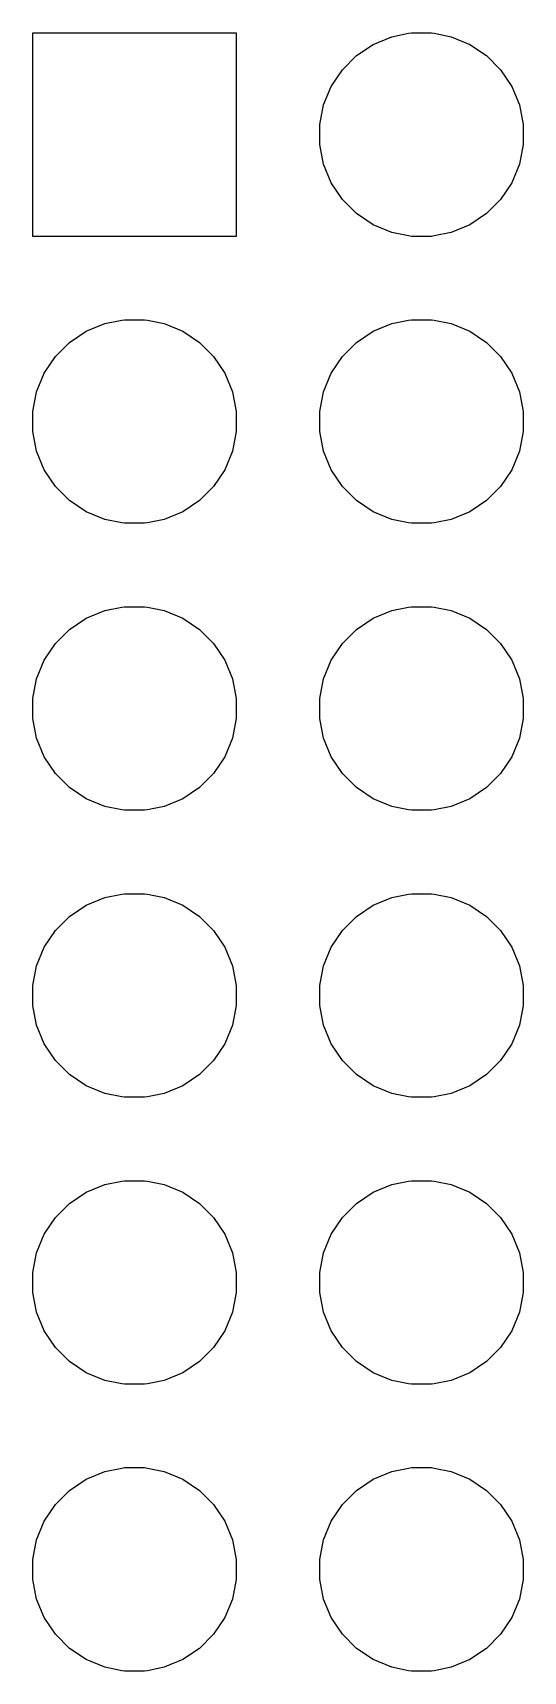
# Model space of a CAD drawing. Extents: x 4.88 to 6.44, y -3.76 to -3.16.
# Drawn here: x 6.265 to 6.435, y -3.735 to -3.165 of the extents above.
import ezdxf

# ---------------------------------------------------------------- set-up
doc = ezdxf.new("R2010")
doc.units = 0
doc.header["$MEASUREMENT"] = 0
doc.layers.add('BLACK', color=7, linetype='CONTINUOUS')

msp = doc.modelspace()

# ---------------------------------------------------------------- linework, layer by layer
at = {"layer": 'BLACK', "linetype": 'CONTINUOUS'}
for p, q in [((6.26453, -3.23547), (6.26453, -3.16453)), ((6.26453, -3.16453), (6.33547, -3.16453)), ((6.33547, -3.16453), (6.33547, -3.23547)), ((6.37739, -3.17245), (6.3832, -3.16856)), ((6.3832, -3.16856), (6.38965, -3.16589)), ((6.38965, -3.16589), (6.39553, -3.16472)), ((6.39553, -3.16472), (6.39651, -3.16453)), ((6.39651, -3.16453), (6.40349, -3.16453)), ((6.40349, -3.16453), (6.40447, -3.16472)), ((6.40447, -3.16472), (6.41035, -3.16589)), ((6.41035, -3.16589), (6.4168, -3.16856)), ((6.4168, -3.16856), (6.42261, -3.17245)), ((6.37245, -3.17739), (6.37739, -3.17245)), ((6.42261, -3.17245), (6.42755, -3.17739)), ((6.36856, -3.1832), (6.37245, -3.17739)), ((6.42755, -3.17739), (6.43144, -3.1832)), ((6.36589, -3.18965), (6.36856, -3.1832)), ((6.43144, -3.1832), (6.43411, -3.18965)), ((6.36453, -3.19651), (6.36589, -3.18965)), ((6.43411, -3.18965), (6.43547, -3.19651)), ((6.36453, -3.20349), (6.36453, -3.19651)), ((6.43547, -3.19651), (6.43547, -3.20349)), ((6.36589, -3.21035), (6.36453, -3.20349)), ((6.43547, -3.20349), (6.43411, -3.21035)), ((6.36856, -3.2168), (6.36589, -3.21035)), ((6.43411, -3.21035), (6.43144, -3.2168)), ((6.37245, -3.22261), (6.36856, -3.2168)), ((6.43144, -3.2168), (6.42755, -3.22261)), ((6.37739, -3.22755), (6.37245, -3.22261)), ((6.42755, -3.22261), (6.42261, -3.22755)), ((6.3832, -3.23144), (6.37739, -3.22755)), ((6.38965, -3.23411), (6.3832, -3.23144)), ((6.4168, -3.23144), (6.41035, -3.23411)), ((6.42261, -3.22755), (6.4168, -3.23144)), ((6.33547, -3.23547), (6.26453, -3.23547)), ((6.39553, -3.23528), (6.38965, -3.23411)), ((6.39651, -3.23547), (6.39553, -3.23528)), ((6.40349, -3.23547), (6.39651, -3.23547)), ((6.40447, -3.23528), (6.40349, -3.23547)), ((6.41035, -3.23411), (6.40447, -3.23528)), ((6.28965, -3.26589), (6.29553, -3.26472)), ((6.29553, -3.26472), (6.29651, -3.26453)), ((6.29651, -3.26453), (6.30349, -3.26453)), ((6.30349, -3.26453), (6.30447, -3.26472)), ((6.30447, -3.26472), (6.31035, -3.26589)), ((6.38965, -3.26589), (6.39553, -3.26472)), ((6.39553, -3.26472), (6.39651, -3.26453)), ((6.39651, -3.26453), (6.40349, -3.26453)), ((6.40349, -3.26453), (6.40447, -3.26472)), ((6.40447, -3.26472), (6.41035, -3.26589)), ((6.27739, -3.27245), (6.2832, -3.26856)), ((6.2832, -3.26856), (6.28965, -3.26589)), ((6.31035, -3.26589), (6.3168, -3.26856)), ((6.3168, -3.26856), (6.32261, -3.27245)), ((6.37739, -3.27245), (6.3832, -3.26856)), ((6.3832, -3.26856), (6.38965, -3.26589)), ((6.41035, -3.26589), (6.4168, -3.26856)), ((6.4168, -3.26856), (6.42261, -3.27245)), ((6.27245, -3.27739), (6.27739, -3.27245)), ((6.32261, -3.27245), (6.32755, -3.27739)), ((6.37245, -3.27739), (6.37739, -3.27245)), ((6.42261, -3.27245), (6.42755, -3.27739)), ((6.26856, -3.2832), (6.27245, -3.27739)), ((6.32755, -3.27739), (6.33144, -3.2832)), ((6.36856, -3.2832), (6.37245, -3.27739)), ((6.42755, -3.27739), (6.43144, -3.2832)), ((6.26589, -3.28965), (6.26856, -3.2832)), ((6.33144, -3.2832), (6.33411, -3.28965)), ((6.36589, -3.28965), (6.36856, -3.2832)), ((6.43144, -3.2832), (6.43411, -3.28965)), ((6.26453, -3.29651), (6.26589, -3.28965)), ((6.33411, -3.28965), (6.33547, -3.29651)), ((6.36453, -3.29651), (6.36589, -3.28965)), ((6.43411, -3.28965), (6.43547, -3.29651)), ((6.26453, -3.30349), (6.26453, -3.29651)), ((6.33547, -3.29651), (6.33547, -3.30349)), ((6.36453, -3.30349), (6.36453, -3.29651)), ((6.43547, -3.29651), (6.43547, -3.30349)), ((6.26589, -3.31035), (6.26453, -3.30349)), ((6.33547, -3.30349), (6.33411, -3.31035)), ((6.36589, -3.31035), (6.36453, -3.30349)), ((6.43547, -3.30349), (6.43411, -3.31035)), ((6.26856, -3.3168), (6.26589, -3.31035)), ((6.33411, -3.31035), (6.33144, -3.3168)), ((6.36856, -3.3168), (6.36589, -3.31035)), ((6.43411, -3.31035), (6.43144, -3.3168)), ((6.27245, -3.32261), (6.26856, -3.3168)), ((6.33144, -3.3168), (6.32755, -3.32261)), ((6.37245, -3.32261), (6.36856, -3.3168)), ((6.43144, -3.3168), (6.42755, -3.32261)), ((6.27739, -3.32755), (6.27245, -3.32261)), ((6.32755, -3.32261), (6.32261, -3.32755)), ((6.37739, -3.32755), (6.37245, -3.32261)), ((6.42755, -3.32261), (6.42261, -3.32755)), ((6.2832, -3.33144), (6.27739, -3.32755)), ((6.32261, -3.32755), (6.3168, -3.33144)), ((6.3832, -3.33144), (6.37739, -3.32755)), ((6.42261, -3.32755), (6.4168, -3.33144)), ((6.28965, -3.33411), (6.2832, -3.33144)), ((6.29553, -3.33528), (6.28965, -3.33411)), ((6.31035, -3.33411), (6.30447, -3.33528)), ((6.3168, -3.33144), (6.31035, -3.33411)), ((6.38965, -3.33411), (6.3832, -3.33144)), ((6.39553, -3.33528), (6.38965, -3.33411)), ((6.41035, -3.33411), (6.40447, -3.33528)), ((6.4168, -3.33144), (6.41035, -3.33411)), ((6.29651, -3.33547), (6.29553, -3.33528)), ((6.30349, -3.33547), (6.29651, -3.33547)), ((6.30447, -3.33528), (6.30349, -3.33547)), ((6.39651, -3.33547), (6.39553, -3.33528)), ((6.40349, -3.33547), (6.39651, -3.33547)), ((6.40447, -3.33528), (6.40349, -3.33547)), ((6.2832, -3.36856), (6.28965, -3.36589)), ((6.28965, -3.36589), (6.29553, -3.36472)), ((6.29553, -3.36472), (6.29651, -3.36453)), ((6.29651, -3.36453), (6.30349, -3.36453)), ((6.30349, -3.36453), (6.30447, -3.36472)), ((6.30447, -3.36472), (6.31035, -3.36589)), ((6.31035, -3.36589), (6.3168, -3.36856)), ((6.3832, -3.36856), (6.38965, -3.36589)), ((6.38965, -3.36589), (6.39553, -3.36472)), ((6.39553, -3.36472), (6.39651, -3.36453)), ((6.39651, -3.36453), (6.40349, -3.36453)), ((6.40349, -3.36453), (6.40447, -3.36472)), ((6.40447, -3.36472), (6.41035, -3.36589)), ((6.41035, -3.36589), (6.4168, -3.36856)), ((6.27245, -3.37739), (6.27739, -3.37245)), ((6.27739, -3.37245), (6.2832, -3.36856)), ((6.3168, -3.36856), (6.32261, -3.37245)), ((6.32261, -3.37245), (6.32755, -3.37739)), ((6.37245, -3.37739), (6.37739, -3.37245)), ((6.37739, -3.37245), (6.3832, -3.36856)), ((6.4168, -3.36856), (6.42261, -3.37245)), ((6.42261, -3.37245), (6.42755, -3.37739)), ((6.26856, -3.3832), (6.27245, -3.37739)), ((6.32755, -3.37739), (6.33144, -3.3832)), ((6.36856, -3.3832), (6.37245, -3.37739)), ((6.42755, -3.37739), (6.43144, -3.3832)), ((6.26589, -3.38965), (6.26856, -3.3832)), ((6.33144, -3.3832), (6.33411, -3.38965)), ((6.36589, -3.38965), (6.36856, -3.3832)), ((6.43144, -3.3832), (6.43411, -3.38965)), ((6.26453, -3.39651), (6.26589, -3.38965)), ((6.33411, -3.38965), (6.33547, -3.39651)), ((6.36453, -3.39651), (6.36589, -3.38965)), ((6.43411, -3.38965), (6.43547, -3.39651)), ((6.26453, -3.40349), (6.26453, -3.39651)), ((6.33547, -3.39651), (6.33547, -3.40349)), ((6.36453, -3.40349), (6.36453, -3.39651)), ((6.43547, -3.39651), (6.43547, -3.40349)), ((6.26589, -3.41035), (6.26453, -3.40349)), ((6.33547, -3.40349), (6.33411, -3.41035)), ((6.36589, -3.41035), (6.36453, -3.40349)), ((6.43547, -3.40349), (6.43411, -3.41035)), ((6.26856, -3.4168), (6.26589, -3.41035)), ((6.33411, -3.41035), (6.33144, -3.4168)), ((6.36856, -3.4168), (6.36589, -3.41035)), ((6.43411, -3.41035), (6.43144, -3.4168)), ((6.27245, -3.42261), (6.26856, -3.4168)), ((6.33144, -3.4168), (6.32755, -3.42261)), ((6.37245, -3.42261), (6.36856, -3.4168)), ((6.43144, -3.4168), (6.42755, -3.42261)), ((6.27739, -3.42755), (6.27245, -3.42261)), ((6.32755, -3.42261), (6.32261, -3.42755)), ((6.37739, -3.42755), (6.37245, -3.42261)), ((6.42755, -3.42261), (6.42261, -3.42755)), ((6.2832, -3.43144), (6.27739, -3.42755)), ((6.32261, -3.42755), (6.3168, -3.43144)), ((6.3832, -3.43144), (6.37739, -3.42755)), ((6.42261, -3.42755), (6.4168, -3.43144)), ((6.28965, -3.43411), (6.2832, -3.43144)), ((6.29553, -3.43528), (6.28965, -3.43411)), ((6.29651, -3.43547), (6.29553, -3.43528)), ((6.30349, -3.43547), (6.29651, -3.43547)), ((6.30447, -3.43528), (6.30349, -3.43547)), ((6.31035, -3.43411), (6.30447, -3.43528)), ((6.3168, -3.43144), (6.31035, -3.43411)), ((6.38965, -3.43411), (6.3832, -3.43144)), ((6.39553, -3.43528), (6.38965, -3.43411)), ((6.39651, -3.43547), (6.39553, -3.43528)), ((6.40349, -3.43547), (6.39651, -3.43547)), ((6.40447, -3.43528), (6.40349, -3.43547)), ((6.41035, -3.43411), (6.40447, -3.43528)), ((6.4168, -3.43144), (6.41035, -3.43411)), ((6.28965, -3.46589), (6.29553, -3.46472)), ((6.29553, -3.46472), (6.29651, -3.46453)), ((6.29651, -3.46453), (6.30349, -3.46453)), ((6.30349, -3.46453), (6.30447, -3.46472)), ((6.30447, -3.46472), (6.31035, -3.46589)), ((6.38965, -3.46589), (6.39553, -3.46472)), ((6.39553, -3.46472), (6.39651, -3.46453)), ((6.39651, -3.46453), (6.40349, -3.46453)), ((6.40349, -3.46453), (6.40447, -3.46472)), ((6.40447, -3.46472), (6.41035, -3.46589)), ((6.27739, -3.47245), (6.2832, -3.46856)), ((6.2832, -3.46856), (6.28965, -3.46589)), ((6.31035, -3.46589), (6.3168, -3.46856)), ((6.3168, -3.46856), (6.32261, -3.47245)), ((6.37739, -3.47245), (6.3832, -3.46856)), ((6.3832, -3.46856), (6.38965, -3.46589)), ((6.41035, -3.46589), (6.4168, -3.46856)), ((6.4168, -3.46856), (6.42261, -3.47245)), ((6.27245, -3.47739), (6.27739, -3.47245)), ((6.32261, -3.47245), (6.32755, -3.47739)), ((6.37245, -3.47739), (6.37739, -3.47245)), ((6.42261, -3.47245), (6.42755, -3.47739)), ((6.26856, -3.4832), (6.27245, -3.47739)), ((6.32755, -3.47739), (6.33144, -3.4832)), ((6.36856, -3.4832), (6.37245, -3.47739)), ((6.42755, -3.47739), (6.43144, -3.4832)), ((6.26589, -3.48965), (6.26856, -3.4832)), ((6.33144, -3.4832), (6.33411, -3.48965)), ((6.36589, -3.48965), (6.36856, -3.4832)), ((6.43144, -3.4832), (6.43411, -3.48965)), ((6.26453, -3.49651), (6.26589, -3.48965)), ((6.33411, -3.48965), (6.33547, -3.49651)), ((6.36453, -3.49651), (6.36589, -3.48965)), ((6.43411, -3.48965), (6.43547, -3.49651)), ((6.26453, -3.50349), (6.26453, -3.49651)), ((6.33547, -3.49651), (6.33547, -3.50349)), ((6.36453, -3.50349), (6.36453, -3.49651)), ((6.43547, -3.49651), (6.43547, -3.50349)), ((6.26589, -3.51035), (6.26453, -3.50349)), ((6.33547, -3.50349), (6.33411, -3.51035)), ((6.36589, -3.51035), (6.36453, -3.50349)), ((6.43547, -3.50349), (6.43411, -3.51035)), ((6.26856, -3.5168), (6.26589, -3.51035)), ((6.33411, -3.51035), (6.33144, -3.5168)), ((6.36856, -3.5168), (6.36589, -3.51035)), ((6.43411, -3.51035), (6.43144, -3.5168)), ((6.27245, -3.52261), (6.26856, -3.5168)), ((6.33144, -3.5168), (6.32755, -3.52261)), ((6.37245, -3.52261), (6.36856, -3.5168)), ((6.43144, -3.5168), (6.42755, -3.52261)), ((6.27739, -3.52755), (6.27245, -3.52261)), ((6.32755, -3.52261), (6.32261, -3.52755)), ((6.37739, -3.52755), (6.37245, -3.52261)), ((6.42755, -3.52261), (6.42261, -3.52755)), ((6.2832, -3.53144), (6.27739, -3.52755)), ((6.32261, -3.52755), (6.3168, -3.53144)), ((6.3832, -3.53144), (6.37739, -3.52755)), ((6.42261, -3.52755), (6.4168, -3.53144)), ((6.28965, -3.53411), (6.2832, -3.53144)), ((6.29553, -3.53528), (6.28965, -3.53411)), ((6.31035, -3.53411), (6.30447, -3.53528)), ((6.3168, -3.53144), (6.31035, -3.53411)), ((6.38965, -3.53411), (6.3832, -3.53144)), ((6.39553, -3.53528), (6.38965, -3.53411)), ((6.41035, -3.53411), (6.40447, -3.53528)), ((6.4168, -3.53144), (6.41035, -3.53411)), ((6.29651, -3.53547), (6.29553, -3.53528)), ((6.30349, -3.53547), (6.29651, -3.53547)), ((6.30447, -3.53528), (6.30349, -3.53547)), ((6.39651, -3.53547), (6.39553, -3.53528)), ((6.40349, -3.53547), (6.39651, -3.53547)), ((6.40447, -3.53528), (6.40349, -3.53547)), ((6.2832, -3.56856), (6.28965, -3.56589)), ((6.28965, -3.56589), (6.29553, -3.56472)), ((6.29553, -3.56472), (6.29651, -3.56453)), ((6.29651, -3.56453), (6.30349, -3.56453)), ((6.30349, -3.56453), (6.30447, -3.56472)), ((6.30447, -3.56472), (6.31035, -3.56589)), ((6.31035, -3.56589), (6.3168, -3.56856)), ((6.3832, -3.56856), (6.38965, -3.56589)), ((6.38965, -3.56589), (6.39553, -3.56472)), ((6.39553, -3.56472), (6.39651, -3.56453)), ((6.39651, -3.56453), (6.40349, -3.56453)), ((6.40349, -3.56453), (6.40447, -3.56472)), ((6.40447, -3.56472), (6.41035, -3.56589)), ((6.41035, -3.56589), (6.4168, -3.56856)), ((6.27245, -3.57739), (6.27739, -3.57245)), ((6.27739, -3.57245), (6.2832, -3.56856)), ((6.3168, -3.56856), (6.32261, -3.57245)), ((6.32261, -3.57245), (6.32755, -3.57739)), ((6.37245, -3.57739), (6.37739, -3.57245)), ((6.37739, -3.57245), (6.3832, -3.56856)), ((6.4168, -3.56856), (6.42261, -3.57245)), ((6.42261, -3.57245), (6.42755, -3.57739)), ((6.26856, -3.5832), (6.27245, -3.57739)), ((6.32755, -3.57739), (6.33144, -3.5832)), ((6.36856, -3.5832), (6.37245, -3.57739)), ((6.42755, -3.57739), (6.43144, -3.5832)), ((6.26589, -3.58965), (6.26856, -3.5832)), ((6.33144, -3.5832), (6.33411, -3.58965)), ((6.36589, -3.58965), (6.36856, -3.5832)), ((6.43144, -3.5832), (6.43411, -3.58965)), ((6.26453, -3.59651), (6.26589, -3.58965)), ((6.33411, -3.58965), (6.33547, -3.59651)), ((6.36453, -3.59651), (6.36589, -3.58965)), ((6.43411, -3.58965), (6.43547, -3.59651)), ((6.26453, -3.60349), (6.26453, -3.59651)), ((6.33547, -3.59651), (6.33547, -3.60349)), ((6.36453, -3.60349), (6.36453, -3.59651)), ((6.43547, -3.59651), (6.43547, -3.60349)), ((6.26589, -3.61035), (6.26453, -3.60349)), ((6.33547, -3.60349), (6.33411, -3.61035)), ((6.36589, -3.61035), (6.36453, -3.60349)), ((6.43547, -3.60349), (6.43411, -3.61035)), ((6.26856, -3.6168), (6.26589, -3.61035)), ((6.33411, -3.61035), (6.33144, -3.6168)), ((6.36856, -3.6168), (6.36589, -3.61035)), ((6.43411, -3.61035), (6.43144, -3.6168)), ((6.27245, -3.62261), (6.26856, -3.6168)), ((6.33144, -3.6168), (6.32755, -3.62261)), ((6.37245, -3.62261), (6.36856, -3.6168)), ((6.43144, -3.6168), (6.42755, -3.62261)), ((6.27739, -3.62755), (6.27245, -3.62261)), ((6.32755, -3.62261), (6.32261, -3.62755)), ((6.37739, -3.62755), (6.37245, -3.62261)), ((6.42755, -3.62261), (6.42261, -3.62755)), ((6.2832, -3.63144), (6.27739, -3.62755)), ((6.32261, -3.62755), (6.3168, -3.63144)), ((6.3832, -3.63144), (6.37739, -3.62755)), ((6.42261, -3.62755), (6.4168, -3.63144)), ((6.28965, -3.63411), (6.2832, -3.63144)), ((6.29553, -3.63528), (6.28965, -3.63411)), ((6.29651, -3.63547), (6.29553, -3.63528)), ((6.30349, -3.63547), (6.29651, -3.63547)), ((6.30447, -3.63528), (6.30349, -3.63547)), ((6.31035, -3.63411), (6.30447, -3.63528)), ((6.3168, -3.63144), (6.31035, -3.63411)), ((6.38965, -3.63411), (6.3832, -3.63144)), ((6.39553, -3.63528), (6.38965, -3.63411)), ((6.39651, -3.63547), (6.39553, -3.63528)), ((6.40349, -3.63547), (6.39651, -3.63547)), ((6.40447, -3.63528), (6.40349, -3.63547)), ((6.41035, -3.63411), (6.40447, -3.63528)), ((6.4168, -3.63144), (6.41035, -3.63411)), ((6.28965, -3.66589), (6.29553, -3.66472)), ((6.29553, -3.66472), (6.29651, -3.66453)), ((6.29651, -3.66453), (6.30349, -3.66453)), ((6.30349, -3.66453), (6.30447, -3.66472)), ((6.30447, -3.66472), (6.31035, -3.66589)), ((6.38965, -3.66589), (6.39553, -3.66472)), ((6.39553, -3.66472), (6.39651, -3.66453)), ((6.39651, -3.66453), (6.40349, -3.66453)), ((6.40349, -3.66453), (6.40447, -3.66472)), ((6.40447, -3.66472), (6.41035, -3.66589)), ((6.27739, -3.67245), (6.2832, -3.66856)), ((6.2832, -3.66856), (6.28965, -3.66589)), ((6.31035, -3.66589), (6.3168, -3.66856)), ((6.3168, -3.66856), (6.32261, -3.67245)), ((6.37739, -3.67245), (6.3832, -3.66856)), ((6.3832, -3.66856), (6.38965, -3.66589)), ((6.41035, -3.66589), (6.4168, -3.66856)), ((6.4168, -3.66856), (6.42261, -3.67245)), ((6.27245, -3.67739), (6.27739, -3.67245)), ((6.32261, -3.67245), (6.32755, -3.67739)), ((6.37245, -3.67739), (6.37739, -3.67245)), ((6.42261, -3.67245), (6.42755, -3.67739)), ((6.26856, -3.6832), (6.27245, -3.67739)), ((6.32755, -3.67739), (6.33144, -3.6832)), ((6.36856, -3.6832), (6.37245, -3.67739)), ((6.42755, -3.67739), (6.43144, -3.6832)), ((6.26589, -3.68965), (6.26856, -3.6832)), ((6.33144, -3.6832), (6.33411, -3.68965)), ((6.36589, -3.68965), (6.36856, -3.6832)), ((6.43144, -3.6832), (6.43411, -3.68965)), ((6.26453, -3.69651), (6.26589, -3.68965)), ((6.33411, -3.68965), (6.33547, -3.69651)), ((6.36453, -3.69651), (6.36589, -3.68965)), ((6.43411, -3.68965), (6.43547, -3.69651)), ((6.26453, -3.70349), (6.26453, -3.69651)), ((6.33547, -3.69651), (6.33547, -3.70349)), ((6.36453, -3.70349), (6.36453, -3.69651)), ((6.43547, -3.69651), (6.43547, -3.70349)), ((6.26589, -3.71035), (6.26453, -3.70349)), ((6.33547, -3.70349), (6.33411, -3.71035)), ((6.36589, -3.71035), (6.36453, -3.70349)), ((6.43547, -3.70349), (6.43411, -3.71035)), ((6.26856, -3.7168), (6.26589, -3.71035)), ((6.33411, -3.71035), (6.33144, -3.7168)), ((6.36856, -3.7168), (6.36589, -3.71035)), ((6.43411, -3.71035), (6.43144, -3.7168)), ((6.27245, -3.72261), (6.26856, -3.7168)), ((6.33144, -3.7168), (6.32755, -3.72261)), ((6.37245, -3.72261), (6.36856, -3.7168)), ((6.43144, -3.7168), (6.42755, -3.72261)), ((6.27739, -3.72755), (6.27245, -3.72261)), ((6.2832, -3.73144), (6.27739, -3.72755)), ((6.32261, -3.72755), (6.3168, -3.73144)), ((6.32755, -3.72261), (6.32261, -3.72755)), ((6.37739, -3.72755), (6.37245, -3.72261)), ((6.3832, -3.73144), (6.37739, -3.72755)), ((6.42261, -3.72755), (6.4168, -3.73144)), ((6.42755, -3.72261), (6.42261, -3.72755)), ((6.28965, -3.73411), (6.2832, -3.73144)), ((6.3168, -3.73144), (6.31035, -3.73411)), ((6.38965, -3.73411), (6.3832, -3.73144)), ((6.4168, -3.73144), (6.41035, -3.73411)), ((6.29553, -3.73528), (6.28965, -3.73411)), ((6.29651, -3.73547), (6.29553, -3.73528)), ((6.30349, -3.73547), (6.29651, -3.73547)), ((6.30447, -3.73528), (6.30349, -3.73547)), ((6.31035, -3.73411), (6.30447, -3.73528)), ((6.39553, -3.73528), (6.38965, -3.73411)), ((6.39651, -3.73547), (6.39553, -3.73528)), ((6.40349, -3.73547), (6.39651, -3.73547)), ((6.40447, -3.73528), (6.40349, -3.73547)), ((6.41035, -3.73411), (6.40447, -3.73528))]:
    msp.add_line(p, q, dxfattribs=at)

doc.saveas('drawing.dxf')
